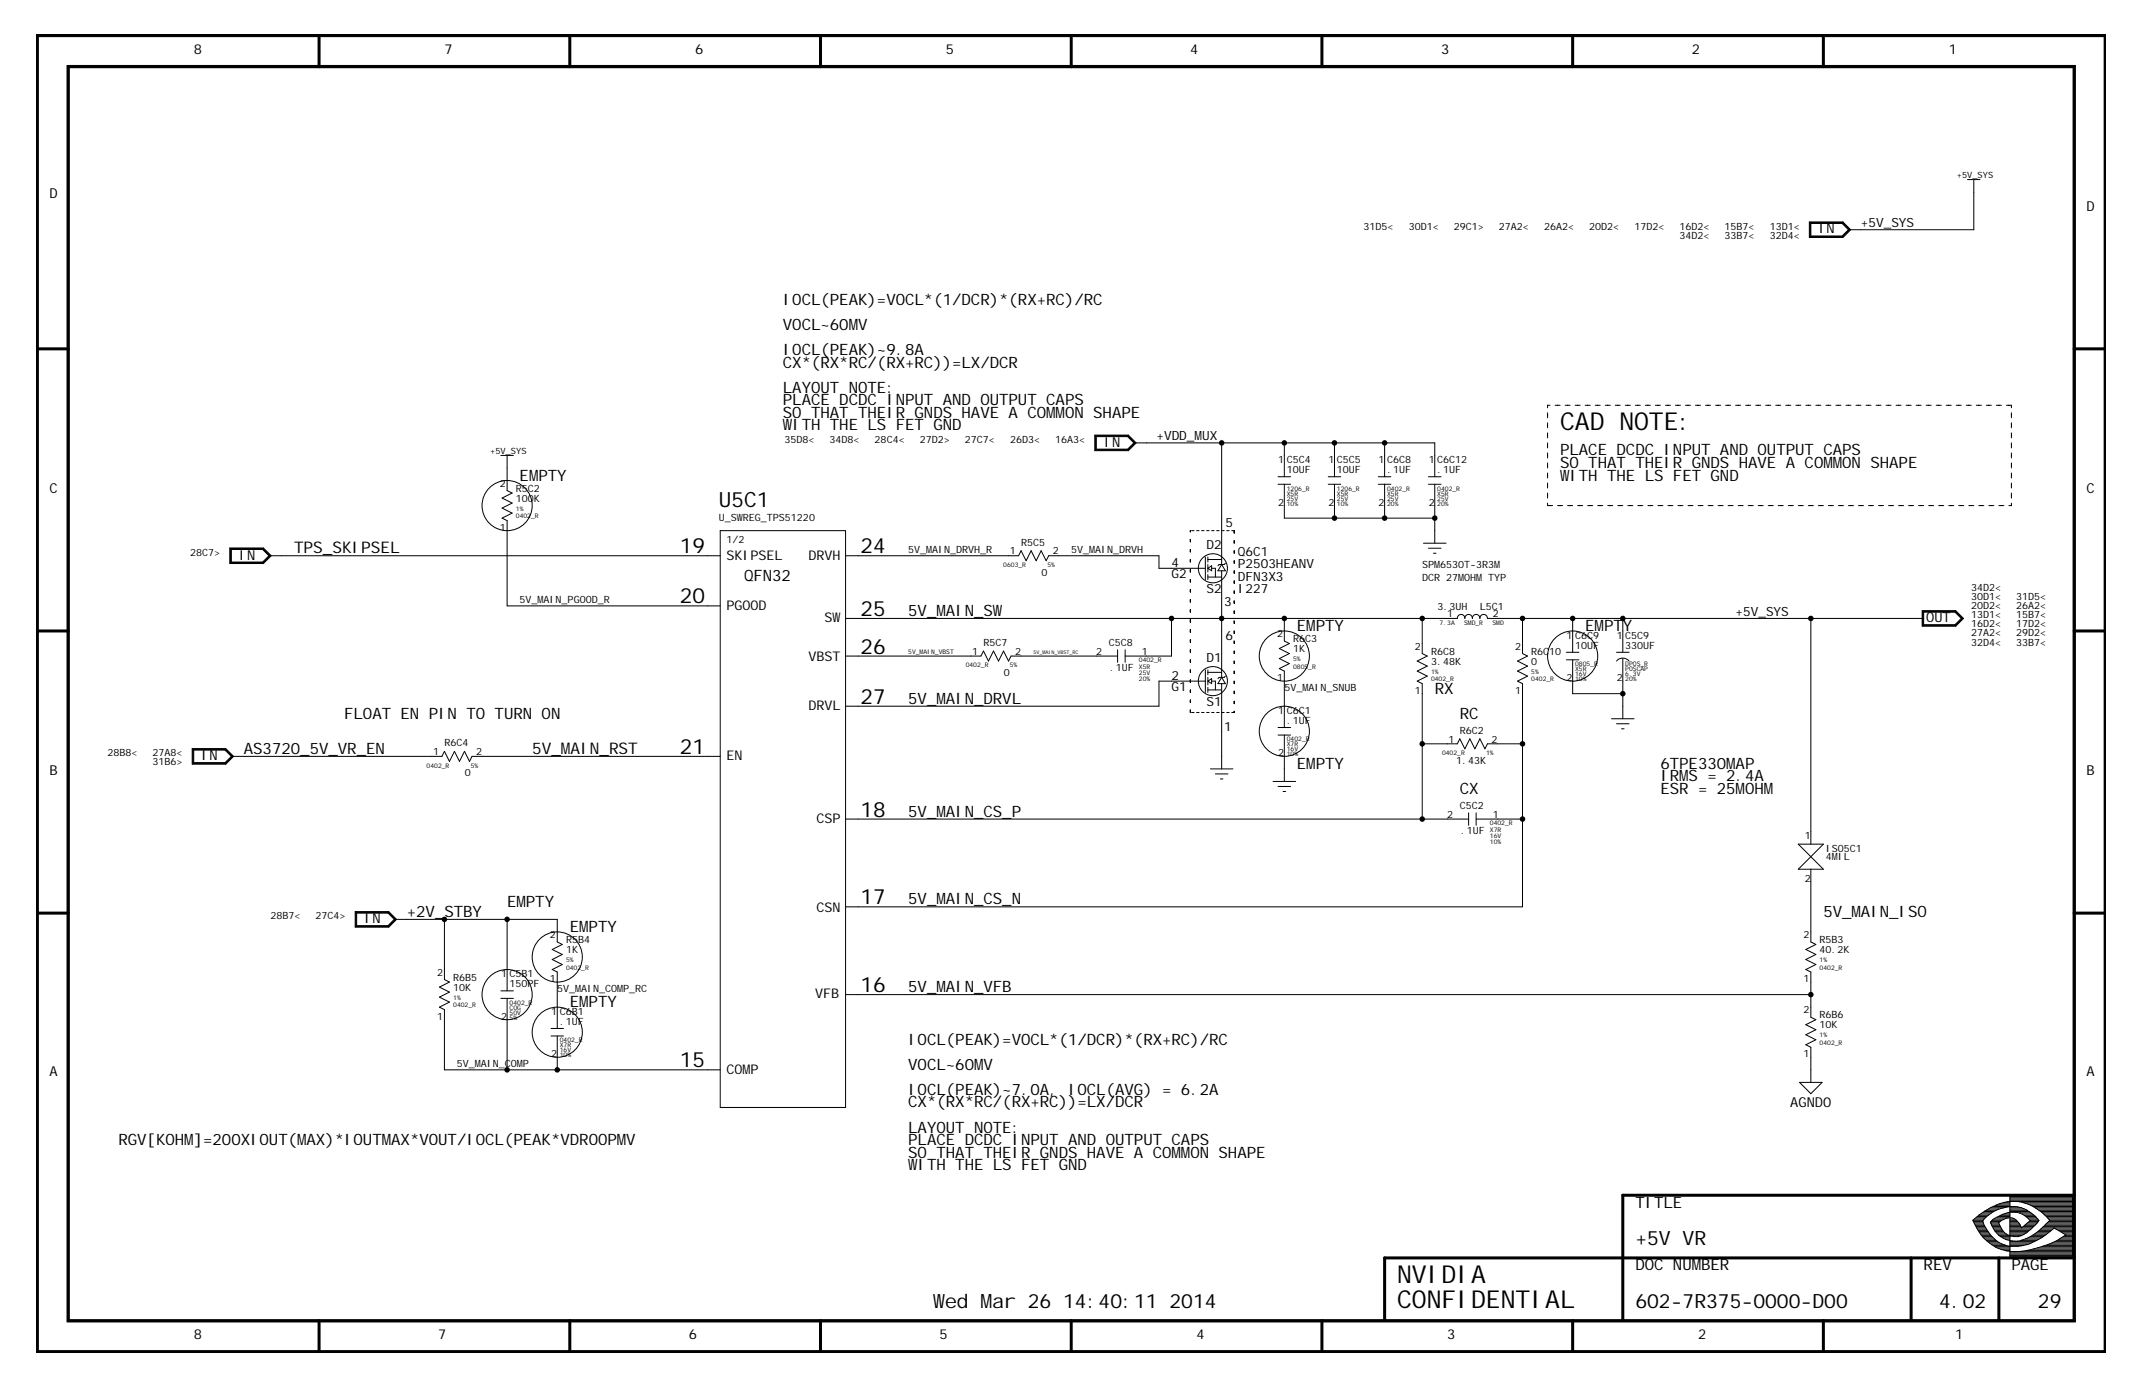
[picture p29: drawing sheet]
<svg xmlns="http://www.w3.org/2000/svg" width="432mm" height="279mm" viewBox="0 0 432 279" stroke-linecap="round" stroke-linejoin="round" font-family="sans-serif">
<defs><g id="words">
<g font-size="5">
<text x="314.4" y="86.7">CAD NOTE:</text>
<text x="281.5" y="263.5">CONFIDENTIAL</text>
<text x="281.5" y="258.5">NVIDIA</text>
</g>
<g font-size="4.2">
<text x="144.9" y="102.1">U5C1</text>
<text x="137" y="111.4">19</text>
<text x="173.4" y="111.4">24</text>
<text x="137" y="121.5">20</text>
<text x="173.4" y="124.1">25</text>
<text x="173.4" y="131.7">26</text>
<text x="173.4" y="141.8">27</text>
<text x="137" y="151.9">21</text>
<text x="173.4" y="164.5">18</text>
<text x="173.4" y="182.2">17</text>
<text x="173.4" y="199.9">16</text>
<text x="137" y="215">15</text>
</g>
<g font-size="4">
<text x="329.5" y="250.9">+5V VR</text>
<text x="188.1" y="263.5">W</text>
<text x="190.4" y="263.5">ed M</text>
<text x="200" y="263.5">ar 26 14:40:11 2014</text>
<text x="329.5" y="263.5">602-7R375-0000-D00</text>
<text x="390.7" y="263.5">4.02</text>
<text x="410.6" y="263.5">29</text>
</g>
<g font-size="3.2">
<text x="157.7" y="61.4">IOCL(PEAK)=VOCL*(1/DCR)*(RX+RC)/RC</text>
<text x="157.7" y="66.5">VOCL~60M</text>
<text x="157.7" y="71.5">IOCL(PEAK)~9.8A</text>
<text x="172.9" y="66.5">V</text>
<text x="157.7" y="74.1">CX*(RX*RC/(RX+RC))=LX/DCR</text>
<text x="157.7" y="81.6">PLACE DCDC INPUT AND OUTPUT CAPS</text>
<text x="157.7" y="79.1">LAYOUT NOTE:</text>
<text x="157.7" y="84.2">SO THAT THEIR GNDS HAVE A COMON SHAPE</text>
<text x="157.7" y="86.7">W</text>
<text x="159.6" y="86.7">ITH THE LS FET GND</text>
<text x="212.7" y="84.2">M</text>
<text x="314.4" y="91.7">PLACE DCDC INPUT AND OUTPUT CAPS</text>
<text x="314.4" y="94.3">SO THAT THEIR GNDS HAVE A COMON SHAPE</text>
<text x="369.3" y="94.3">M</text>
<text x="104.7" y="96.8">EM</text>
<text x="108.5" y="96.8">PTY</text>
<text x="314.4" y="96.8">W</text>
<text x="316.2" y="96.8">ITH THE LS FET GND</text>
<text x="59.2" y="111.4">TPS_SKIPSEL</text>
<text x="149.9" y="117">QFN32</text>
<text x="183" y="124.1">5V_M</text>
<text x="190.6" y="124.1">AIN_SW</text>
<text x="261.3" y="127.1">EM</text>
<text x="265.1" y="127.1">PTY</text>
<text x="319.4" y="127.1">EM</text>
<text x="323.2" y="127.1">PTY</text>
<text x="183" y="141.8">5V_M</text>
<text x="190.6" y="141.8">AIN_DRVL</text>
<text x="289.1" y="139.7">RX</text>
<text x="69.3" y="144.8">FLOAT EN PIN TO TURN ON</text>
<text x="294.1" y="144.8">RC</text>
<text x="49.1" y="151.9">AS3720_5V_VR_EN</text>
<text x="107.2" y="151.9">5V_M</text>
<text x="115" y="151.9">AIN_RST</text>
<text x="261.3" y="154.9">EM</text>
<text x="265.1" y="154.9">PTY</text>
<text x="334.6" y="154.9">6TPE330M</text>
<text x="349.7" y="154.9">AP</text>
<text x="294.1" y="159.9">CX</text>
<text x="334.6" y="157.4">IRM</text>
<text x="334.6" y="159.9">ESR = 25M</text>
<text x="340.2" y="157.4">S = 2.4A</text>
<text x="351.6" y="159.9">OHM</text>
<text x="183" y="164.5">5V_M</text>
<text x="190.6" y="164.5">AIN_CS_P</text>
<text x="82" y="184.7">+2V_STBY</text>
<text x="102.2" y="182.7">EM</text>
<text x="106" y="182.7">PTY</text>
<text x="183" y="182.2">5V_M</text>
<text x="190.6" y="182.2">AIN_CS_N</text>
<text x="367.4" y="184.7">5V_M</text>
<text x="375" y="184.7">AIN_ISO</text>
<text x="114.8" y="187.7">EM</text>
<text x="118.6" y="187.7">PTY</text>
<text x="114.8" y="202.9">EM</text>
<text x="118.6" y="202.9">PTY</text>
<text x="183" y="199.9">5V_M</text>
<text x="190.6" y="199.9">AIN_VFB</text>
<text x="183" y="215.5">VOCL~60M</text>
<text x="183" y="210.5">IOCL(PEAK)=VOCL*(1/DCR)*(RX+RC)/RC</text>
<text x="198.2" y="215.5">V</text>
<text x="183" y="220.6">IOCL(PEAK)~7.0A, IOCL(AVG) = 6.2A</text>
<text x="183" y="223.1">CX*(RX*RC/(RX+RC))=LX/DCR</text>
<text x="23.9" y="230.7">RGV[KOHM</text>
<text x="39" y="230.7">]=200XIOUT(M</text>
<text x="61.8" y="230.7">AX)*IOUTM</text>
<text x="78.8" y="230.7">AX*VOUT/IOCL(PEAK*VDROOPM</text>
<text x="126.2" y="230.7">V</text>
<text x="183" y="233.2">SO THAT THEIR GNDS HAVE A COMON SHAPE</text>
<text x="183" y="228.1">LAYOUT NOTE:</text>
<text x="183" y="230.7">PLACE DCDC INPUT AND OUTPUT CAPS</text>
<text x="238" y="233.2">M</text>
<text x="183" y="235.7">W</text>
<text x="184.9" y="235.7">ITH THE LS FET GND</text>
<text x="329.5" y="243.3">TITLE</text>
<text x="329.5" y="255.9">DOC NUM</text>
<text x="342.8" y="255.9">BER</text>
<text x="387.6" y="255.9">REV</text>
<text x="405.3" y="255.9">PAGE</text>
</g>
<g font-size="2.8">
<text x="39" y="10.9">8</text>
<text x="89.6" y="10.9">7</text>
<text x="140.1" y="10.9">6</text>
<text x="190.6" y="10.9">5</text>
<text x="239.8" y="10.9">4</text>
<text x="290.4" y="10.9">3</text>
<text x="340.9" y="10.9">2</text>
<text x="392.7" y="10.9">1</text>
<text x="10" y="40">D</text>
<text x="366.4" y="47">IN</text>
<text x="420.4" y="42.5">D</text>
<text x="222.4" y="90">IN</text>
<text x="10" y="99.3">C</text>
<text x="420.4" y="99.3">C</text>
<text x="48.1" y="112.7">IN</text>
<text x="388.1" y="125.3">OUT</text>
<text x="40.5" y="153.1">IN</text>
<text x="10" y="156.2">B</text>
<text x="420.4" y="156.2">B</text>
<text x="73.4" y="186">IN</text>
<text x="10" y="216.8">A</text>
<text x="420.4" y="216.8">A</text>
<text x="360.7" y="223.1">AGND0</text>
<text x="39" y="269.8">8</text>
<text x="88.3" y="269.8">7</text>
<text x="138.8" y="269.8">6</text>
<text x="189.3" y="269.8">5</text>
<text x="241.1" y="269.8">4</text>
<text x="291.6" y="269.8">3</text>
<text x="342.1" y="269.8">2</text>
<text x="393.9" y="269.8">1</text>
</g>
<g font-size="2.7">
<text x="146.4" y="112.7">SKIPSEL</text>
<text x="162.9" y="112.7">DRVH</text>
<text x="146.4" y="122.8">PGOOD</text>
<text x="166.1" y="125.3">SW</text>
<text x="162.9" y="133.2">VBST</text>
<text x="162.9" y="143">DRVL</text>
<text x="146.4" y="153.1">EN</text>
<text x="164.5" y="165.8">CSP</text>
<text x="164.5" y="183.7">CSN</text>
<text x="164.3" y="201.1">VFB</text>
<text x="146.4" y="216.3">COM</text>
<text x="151.2" y="216.3">P</text>
</g>
<g font-size="2.6">
<text x="375" y="45.8">+5V_SYS</text>
<text x="233" y="88.7">+VDD_M</text>
<text x="242.2" y="88.7">UX</text>
<text x="246.9" y="106.1">5</text>
<text x="243.1" y="110.7">D2</text>
<text x="249.4" y="112">Q6C1</text>
<text x="236.1" y="116.5">G2</text>
<text x="236.1" y="114.2">4</text>
<text x="243.1" y="119.5">S2</text>
<text x="249.4" y="114.5">P2503HEANV</text>
<text x="249.4" y="119.5">I227</text>
<text x="249.4" y="117">DFN3X3</text>
<text x="246.7" y="122.1">3</text>
<text x="349.7" y="124.1">+5V_SYS</text>
<text x="246.9" y="128.9">6</text>
<text x="236.1" y="137">2</text>
<text x="243.1" y="133.4">D1</text>
<text x="236.1" y="139.2">G1</text>
<text x="243.1" y="142.3">S1</text>
<text x="246.7" y="147.3">1</text>
</g>
<g font-size="2">
<text x="274.7" y="46.3">31D5&lt;</text>
<text x="283.8" y="46.3">30D1&lt;</text>
<text x="292.9" y="46.3">29C1&gt;</text>
<text x="302" y="46.3">27A2&lt;</text>
<text x="311.1" y="46.3">26A2&lt;</text>
<text x="320.2" y="46.3">20D2&lt;</text>
<text x="329.3" y="46.3">17D2&lt;</text>
<text x="338.4" y="46.3">16D2&lt;</text>
<text x="347.5" y="46.3">15B7&lt;</text>
<text x="356.6" y="46.3">13D1&lt;</text>
<text x="338.4" y="48.1">34D2&lt;</text>
<text x="347.5" y="48.1">33B7&lt;</text>
<text x="356.6" y="48.1">32D4&lt;</text>
<text x="158.1" y="89.2">35D8&lt;</text>
<text x="167.1" y="89.2">34D8&lt;</text>
<text x="176.2" y="89.2">28C4&lt;</text>
<text x="185.3" y="89.2">27D2&gt;</text>
<text x="194.4" y="89.2">27C7&lt;</text>
<text x="203.5" y="89.2">26D3&lt;</text>
<text x="212.6" y="89.2">16A3&lt;</text>
<text x="257.6" y="93.3">1</text>
<text x="259.3" y="95.3">10UF</text>
<text x="259.3" y="93.3">C5C4</text>
<text x="267.7" y="93.3">1</text>
<text x="269.4" y="93.3">C5C5</text>
<text x="269.4" y="95.3">10UF</text>
<text x="277.8" y="93.3">1</text>
<text x="279.5" y="95.3">.1UF</text>
<text x="279.5" y="93.3">C6C8</text>
<text x="287.9" y="93.3">1</text>
<text x="289.6" y="95.3">.1UF</text>
<text x="289.6" y="93.3">C6C12</text>
<text x="100.7" y="98.1">2</text>
<text x="103.9" y="101.1">100K</text>
<text x="103.9" y="99.1">R5C2</text>
<text x="257.6" y="101.8">2</text>
<text x="267.7" y="101.8">2</text>
<text x="277.8" y="101.8">2</text>
<text x="287.9" y="101.8">2</text>
<text x="100.7" y="106.9">1</text>
<text x="144.9" y="104.9">U_SW</text>
<text x="149.7" y="104.9">REG_TPS51220</text>
<text x="38.3" y="112">28C7&gt;</text>
<text x="146.4" y="109.4">1/2</text>
<text x="183" y="111.4">5V_M</text>
<text x="187.8" y="111.4">AIN_DRVH_R</text>
<text x="203.5" y="111.7">1</text>
<text x="205.7" y="109.9">R5C5</text>
<text x="212.1" y="111.7">2</text>
<text x="215.8" y="111.4">5V_M</text>
<text x="220.7" y="111.4">AIN_DRVH</text>
<text x="209.8" y="116">0</text>
<text x="286.6" y="114.5">SPM</text>
<text x="286.6" y="117">DCR 27M</text>
<text x="290.2" y="114.5">6530T-3R3M</text>
<text x="295" y="117">OHMTYP</text>
<text x="397.2" y="119.1">34D2&lt;</text>
<text x="104.7" y="121.5">5V_M</text>
<text x="109.5" y="121.5">AIN_PGOOD_R</text>
<text x="289.6" y="122.8">3.3UH</text>
<text x="291.6" y="124.3">1</text>
<text x="298.2" y="122.8">L5C1</text>
<text x="300.8" y="124.3">2</text>
<text x="397.2" y="120.9">30D1&lt;</text>
<text x="397.2" y="122.8">20D2&lt;</text>
<text x="397.2" y="124.6">13D1&lt;</text>
<text x="406.2" y="120.9">31D5&lt;</text>
<text x="406.2" y="122.8">26A2&lt;</text>
<text x="406.2" y="124.6">15B7&lt;</text>
<text x="195.9" y="131.9">1</text>
<text x="198.2" y="130.1">R5C7</text>
<text x="204.5" y="131.9">2</text>
<text x="220.9" y="131.9">2</text>
<text x="223.4" y="130.1">C5C8</text>
<text x="230" y="131.9">1</text>
<text x="257.3" y="128.4">2</text>
<text x="260.6" y="131.4">1K</text>
<text x="260.6" y="129.4">R6C3</text>
<text x="285.1" y="130.9">2</text>
<text x="288.3" y="131.9">R6C8</text>
<text x="305.3" y="130.9">2</text>
<text x="308.5" y="131.9">R6C10</text>
<text x="315.7" y="128.6">1</text>
<text x="317.4" y="130.6">10UF</text>
<text x="317.4" y="128.6">C6C9</text>
<text x="325.8" y="128.6">1</text>
<text x="327.5" y="130.6">330UF</text>
<text x="327.5" y="128.6">C5C9</text>
<text x="397.2" y="130">32D4&lt;</text>
<text x="397.2" y="128.2">27A2&lt;</text>
<text x="397.2" y="126.4">16D2&lt;</text>
<text x="406.2" y="130">33B7&lt;</text>
<text x="406.2" y="128.2">29D2&lt;</text>
<text x="406.2" y="126.4">17D2&lt;</text>
<text x="202.3" y="136.2">0</text>
<text x="223.6" y="135.2">.1UF</text>
<text x="257.3" y="137.2">1</text>
<text x="288.3" y="133.9">3.48K</text>
<text x="308.5" y="133.9">0</text>
<text x="315.7" y="137.2">2</text>
<text x="325.8" y="137.2">2</text>
<text x="257.6" y="143.8">1</text>
<text x="258.8" y="139.2">5V_M</text>
<text x="259.3" y="143.8">C6C1</text>
<text x="263.6" y="139.2">AIN_SNUB</text>
<text x="285.1" y="139.7">1</text>
<text x="305.3" y="139.7">1</text>
<text x="259.3" y="145.8">.1UF</text>
<text x="291.9" y="149.6">1</text>
<text x="294.1" y="147.8">R6C2</text>
<text x="300.5" y="149.6">2</text>
<text x="21.7" y="152.4">28B8&lt;</text>
<text x="30.7" y="154.2">31B6&gt;</text>
<text x="30.7" y="152.4">27A8&lt;</text>
<text x="87.3" y="152.1">1</text>
<text x="89.6" y="150.3">R6C4</text>
<text x="95.9" y="152.1">2</text>
<text x="257.6" y="152.4">2</text>
<text x="293.4" y="153.9">1.43K</text>
<text x="93.6" y="156.4">0</text>
<text x="291.6" y="164.7">2</text>
<text x="294.1" y="163">C5C2</text>
<text x="300.8" y="164.7">1</text>
<text x="294.4" y="168">.1UF</text>
<text x="363.7" y="169">1</text>
<text x="367.9" y="173.3">4M</text>
<text x="367.9" y="171.6">ISO5C1</text>
<text x="370.3" y="173.3">IL</text>
<text x="363.7" y="177.6">2</text>
<text x="54.5" y="185.2">28B7&lt;</text>
<text x="63.6" y="185.2">27C4&gt;</text>
<text x="110.8" y="189">2</text>
<text x="114.1" y="190">R5B4</text>
<text x="363.4" y="189">2</text>
<text x="366.6" y="190">R5B3</text>
<text x="88.1" y="196.6">2</text>
<text x="91.3" y="197.6">R6B5</text>
<text x="101" y="196.8">1</text>
<text x="102.7" y="196.8">C5B1</text>
<text x="110.8" y="197.8">1</text>
<text x="114.1" y="192">1K</text>
<text x="363.4" y="197.8">1</text>
<text x="366.6" y="192">40.2K</text>
<text x="91.3" y="199.6">10K</text>
<text x="102.7" y="198.8">150PF</text>
<text x="112.3" y="199.9">5V_M</text>
<text x="117.1" y="199.9">AIN_COM</text>
<text x="125.6" y="199.9">P_RC</text>
<text x="88.1" y="205.4">1</text>
<text x="101" y="205.4">2</text>
<text x="111.1" y="204.4">1</text>
<text x="112.8" y="204.4">C6B1</text>
<text x="112.8" y="206.4">.1UF</text>
<text x="363.4" y="204.1">2</text>
<text x="366.6" y="207.2">10K</text>
<text x="366.6" y="205.2">R6B6</text>
<text x="92.1" y="215">5V_M</text>
<text x="96.9" y="215">AIN_COM</text>
<text x="105.4" y="215">P</text>
<text x="111.1" y="213">2</text>
<text x="363.4" y="213">1</text>
</g>
<g font-size="1.7">
<text x="394.3" y="35.9">+5V_SYS</text>
<text x="98.8" y="91.5">+5V_SYS</text>
</g>
<g font-size="1.3">
<text x="259.3" y="98.8">1206_R</text>
<text x="259.3" y="99.8">X5R</text>
<text x="259.3" y="100.8">25V</text>
<text x="259.3" y="101.8">10%</text>
<text x="269.4" y="98.8">1206_R</text>
<text x="269.4" y="99.8">X5R</text>
<text x="269.4" y="100.8">25V</text>
<text x="269.4" y="101.8">10%</text>
<text x="279.5" y="98.8">0402_R</text>
<text x="279.5" y="99.8">X5R</text>
<text x="279.5" y="100.8">25V</text>
<text x="279.5" y="101.8">20%</text>
<text x="289.6" y="101.8">20%</text>
<text x="289.6" y="100.8">25V</text>
<text x="289.6" y="99.8">X5R</text>
<text x="289.6" y="98.8">0402_R</text>
<text x="103.9" y="104.4">0402_R</text>
<text x="103.9" y="102.9">1%</text>
<text x="202.2" y="114.2">0603_R</text>
<text x="211" y="114.2">5%</text>
<text x="290.1" y="125.8">7.3A</text>
<text x="295" y="125.8">SM</text>
<text x="296.5" y="125.8">D_R</text>
<text x="300.7" y="125.8">SM</text>
<text x="302.2" y="125.8">D</text>
<text x="183" y="131.7">5V_M</text>
<text x="186.1" y="131.7">AIN_VBST</text>
<text x="194.6" y="134.4">0402_R</text>
<text x="203.5" y="134.4">5%</text>
<text x="229.5" y="137.2">20%</text>
<text x="229.5" y="133.4">0402_R</text>
<text x="229.5" y="134.7">X5R</text>
<text x="229.5" y="135.9">25V</text>
<text x="260.6" y="134.7">0805_R</text>
<text x="260.6" y="133.2">5%</text>
<text x="288.3" y="137.2">0402_R</text>
<text x="288.3" y="135.7">1%</text>
<text x="308.5" y="137.2">0402_R</text>
<text x="308.5" y="135.7">5%</text>
<text x="317.4" y="134.2">0805_R</text>
<text x="317.4" y="136.2">16V</text>
<text x="317.4" y="135.2">X5R</text>
<text x="317.4" y="137.2">10%</text>
<text x="327.5" y="134.2">DPOS_R</text>
<text x="327.5" y="135.2">POSCAP</text>
<text x="327.5" y="136.2">6.3V</text>
<text x="327.5" y="137.2">20%</text>
<text x="259.3" y="149.3">0402_R</text>
<text x="86" y="154.6">0402_R</text>
<text x="94.9" y="154.6">5%</text>
<text x="259.3" y="150.3">X7R</text>
<text x="259.3" y="151.4">16V</text>
<text x="259.3" y="152.4">10%</text>
<text x="290.6" y="152.1">0402_R</text>
<text x="299.5" y="152.1">1%</text>
<text x="300.2" y="167.5">X7R</text>
<text x="300.2" y="166.3">0402_R</text>
<text x="300.2" y="170">10%</text>
<text x="300.2" y="168.8">16V</text>
<text x="114.1" y="195.3">0402_R</text>
<text x="114.1" y="193.8">5%</text>
<text x="366.6" y="195.3">0402_R</text>
<text x="366.6" y="193.8">1%</text>
<text x="91.3" y="202.9">0402_R</text>
<text x="91.3" y="201.4">1%</text>
<text x="102.7" y="202.4">0402_R</text>
<text x="102.7" y="203.4">C0G</text>
<text x="102.7" y="204.4">50V</text>
<text x="102.7" y="205.4">5%</text>
<text x="112.8" y="210">0402_R</text>
<text x="366.6" y="208.9">1%</text>
<text x="112.8" y="211">X7R</text>
<text x="112.8" y="212">16V</text>
<text x="112.8" y="213">10%</text>
<text x="366.6" y="210.5">0402_R</text>
</g>
<g font-size="1">
<text x="208.3" y="131.7">5V_M</text>
<text x="210.7" y="131.7">AIN_VBST_RC</text>
</g>
</g></defs>
<g fill="none" stroke="#000" stroke-width=".2">
<path d="M7.7 7.4h416.3zM7.7 7.4v264.7zM13.5 13.2h404.7zM13.5 13.2v253.1zM418.2 13.2v253.1zM424 7.4v264.7zM396.4 36.2h2.6zM397.7 36.2v2.5zM397.7 38.7v7.6zM364.6 44.7h6.7zM364.6 44.7v3.1zM364.6 47.8h6.7z"/>
<path d="M364.7 44.8h6.6zM364.7 44.8v2.9zM364.7 47.7h6.6zM364.8 44.9h6.4zM364.8 44.9v2.7zM364.8 47.6h6.4zM364.9 45h6.3zM364.9 45v2.5zM364.9 47.5h6.3zM371.2 45l1.2 1.3zM371.2 47.5l1.2-1.2zM371.2 44.9l1.4 1.4z"/>
<path d="M371.2 47.6l1.4-1.3zM371.3 44.8l1.5 1.5zM371.3 47.7l1.5-1.4zM371.3 44.7l1.6 1.6zM371.3 47.8l1.6-1.5zM372.4 46.3h2.6zM375 46.3h22.7zM100.9 91.7h2.5zM102.2 94.3v2.5zM102.2 96.8v2zM102.2 98.8l1 .5zM102.2 91.7v2.6z"/>
<path d="M220.6 87.7h6.8zM220.6 87.7v3.1zM220.6 90.8h6.8zM220.7 87.8h6.6zM220.7 87.8v2.9zM220.7 90.7h6.6zM220.8 87.9h6.5zM220.8 87.9v2.7zM220.8 90.6h6.5zM220.9 88h6.3zM220.9 88v2.5zM220.9 90.5h6.3z"/>
<path d="M227.2 88l1.3 1.2zM227.3 87.9l1.3 1.3zM227.3 90.6l1.3-1.4zM227.3 87.8l1.5 1.4zM227.3 90.7l1.5-1.5zM227.4 87.7l1.5 1.5zM227.4 90.8l1.5-1.6zM228.5 89.2h2.5zM228.5 89.2l-1.3 1.3zM231 89.2h15.2zM246.2 89.2h12.6zM246.2 89.2v15.2z"/>
<path d="M257.5 97.6h2.5zM257.5 96h2.5zM258.8 91.7v4.3zM258.8 97.6v4.2zM258.8 89.2h10.1zM258.8 89.2v2.5zM267.6 97.6h2.6zM267.6 96h2.6zM268.9 89.2h10.1zM268.9 89.2v2.5zM268.9 91.7v4.3zM268.9 97.6v4.2z"/>
<path d="M277.7 97.6h2.6zM277.7 96h2.6zM279 91.7v4.3zM279 97.6v4.2zM279 89.2h10.1zM279 89.2v2.5zM287.8 97.6h2.6zM287.8 96h2.6zM289.1 91.7v4.3zM289.1 97.6v4.2zM289.1 89.2v2.5zM46.3 110.4h6.8z"/>
<path d="M46.3 110.4v3.1zM46.3 113.5h6.8zM46.4 110.5h6.6zM46.4 110.5v2.9zM46.4 113.4h6.6zM46.5 110.6h6.5zM46.5 110.6v2.7zM46.5 113.3h6.5zM46.6 110.7h6.3zM46.6 110.7v2.5zM46.6 113.2h6.3zM52.9 110.7l1.3 1.3z"/>
<path d="M52.9 113.2l1.3-1.2zM53 110.6l1.3 1.4zM53 113.3l1.3-1.3zM53 110.5l1.5 1.5zM53.1 110.4l1.5 1.6zM53.1 113.5l1.5-1.5zM54.2 112h2.5zM54.5 112l-1.5 1.4zM56.7 112h85.9zM101.2 100.3l2 1zM101.2 100.3l2-1zM101.2 102.4l2-1.1z"/>
<path d="M101.2 102.4l2 1zM101.2 104.4l1 .5zM101.2 104.4l2-1zM102.2 106.9v15.2zM102.2 104.9v2zM142.6 112h2.5zM145.1 106.9h25.3zM145.1 106.9v116.2zM170.4 112h2.5zM170.4 106.9v116.2zM172.9 112h30.3zM203.2 112h2z"/>
<path d="M205.7 110.9l1.1 2.1zM205.7 110.9l-.5 1.1zM207.8 110.9l1 2.1zM207.8 110.9l-1 2.1zM209.8 110.9l-1 2.1zM209.8 110.9l1 2.1zM211.3 112l-.5 1zM211.3 112h2zM213.3 112h20.2zM233.5 112v2.5zM233.5 114.5h2.6zM236.1 114.5h6.8z"/>
<path d="M242.9 112.2v4.5zM243.4 116.2h2.8zM243.4 114.5l.7 .5zM243.4 114.5l.7-.5zM243.4 112.7h2.8zM243.4 112.2v1zM243.4 113.7v1.5zM243.4 115.7v1zM244.1 114v1zM244.1 114.5h.8zM244.9 114.5v1.7zM245.4 115h1.5z"/>
<path d="M245.7 113.7h1zM245.7 113.7l-.3 .3zM246.2 104.4v9.3zM246.2 113.7l.7 1.3zM246.2 113.7l-.8 1.3zM246.2 115v7.1zM246.7 113.7l.2-.2zM258.8 104.4h10.1zM258.8 101.8v2.6zM268.9 104.4h10.1zM268.9 101.8v2.6zM279 104.4h10.1z"/>
<path d="M279 101.8v2.6zM286.8 109.4h4.6zM287.8 110.4h2.6zM288.8 111.4h.5zM289.1 106.9v2.5zM289.1 101.8v2.6zM289.1 104.4v2.5zM102.2 122.1h40.4zM142.6 122.1h2.5zM170.4 132.2h2.5zM170.4 124.6h2.5zM172.9 124.6h63.2z"/>
<path d="M172.9 132.2h22.7zM195.6 132.2h2.1zM198.2 131.1l1 2.1zM198.2 131.1l-.5 1.1zM200.2 131.1l1 2.1zM200.2 131.1l-1 2.1zM202.2 131.1l-1 2.1zM202.2 131.1l1 2.1zM203.7 132.2l-.5 1zM203.7 132.2h2zM205.7 132.2h15.2zM220.9 132.2h4.3z"/>
<path d="M225.2 130.9v2.5zM226.7 130.9v2.5zM226.7 132.2h4.3zM231 132.2h5.1zM233.5 137.2h2.6zM233.5 137.2v5.1zM236.1 137.2h6.8zM236.1 124.6h10.1zM236.1 124.6v7.6zM242.9 134.9v4.6zM243.4 139h2.8zM243.4 137.2l.7-.5z"/>
<path d="M243.4 137.2l.7 .5zM243.4 135.4h2.8zM243.4 134.9v1zM243.4 136.5v1.5zM243.4 138.5v1zM244.1 136.7v1zM244.1 137.2h.8zM244.9 137.2v1.8zM245.4 137.7h1.5zM245.7 136.5h1zM245.7 136.5l-.3 .2zM246.2 127.1v9.4z"/>
<path d="M246.2 136.5l.7 1.2zM246.2 136.5l-.8 1.2zM246.2 137.7v9.6zM246.2 124.6h12.6zM246.2 122.1v2.5zM246.2 124.6v2.5zM246.7 136.5l.2-.3zM257.8 130.6l2 1.1zM257.8 130.6l2-1zM257.8 132.7l2-1zM257.8 132.7l2 1zM257.8 134.7l1 .5z"/>
<path d="M257.8 134.7l2-1zM258.8 127.1v2zM258.8 129.1l1 .5zM258.8 135.2v2zM258.8 124.6h27.8zM258.8 124.6v2.5zM258.8 137.2v5.1zM285.6 133.2l2 1zM285.6 133.2l2-1zM285.6 135.2l2-1zM285.6 135.2l2 1zM285.6 137.2l1 .5z"/>
<path d="M285.6 137.2l2-1zM286.6 124.6h5zM286.6 124.6v5zM286.6 139.7v10.1zM286.6 129.6v2.1zM286.6 131.7l1 .5zM286.6 137.7v2zM291.6 124.6h2zM293.6 124.6a.76 .76 0 0 1 .8-.8 .76 .76 0 0 1 .8 .8 .76 .76 0 0 1 .7-.8 .76 .76 0 0 1 .8 .8M296.7 124.6a.76 .76 0 0 1 .7-.8 .76 .76 0 0 1 .8 .8 .76 .76 0 0 1 .7-.8 .76 .76 0 0 1 .8 .8M299.7 124.6h2zM301.7 124.6h5.1z"/>
<path d="M305.8 133.2l2 1zM305.8 133.2l2-1zM305.8 135.2l2-1zM305.8 135.2l2 1zM305.8 137.2l1 .5zM305.8 137.2l2-1zM306.8 129.6v2.1zM306.8 131.7l1 .5zM306.8 137.7v2zM306.8 124.6h10.1zM306.8 124.6v5zM306.8 139.7v10.1z"/>
<path d="M315.6 132.9h2.5zM315.6 131.4h2.5zM316.9 127.1v4.3zM316.9 132.9v4.3zM316.9 124.6h10.1zM316.9 124.6v2.5zM316.9 137.2v2.5zM316.9 139.7h10.1zM325.7 131.4h2.5zM325.7 133.2a1.62 1.62 0 0 1 2.5 0M327 124.6h37.9zM327 124.6v2.5z"/>
<path d="M327 137.2v2.5zM327 139.7v2.6zM327 127.1v4.3zM327 132.7v4.5zM364.9 124.6h20.2zM364.9 124.6v42.9zM385.1 124.6h2.5zM387.3 123h6.8zM387.3 126.1h6.8zM387.3 123v3.1zM387.4 123.1h6.6zM387.4 126h6.6z"/>
<path d="M387.4 123.1v2.9zM387.5 123.2h6.5zM387.5 125.9h6.5zM387.5 123.2v2.7zM387.6 123.3v2.5zM387.6 123.3h6.3zM387.6 125.8h6.3zM393.9 123.3l1.3 1.3zM393.9 125.8l1.3-1.2zM394 123.2l1.3 1.4zM394 125.9l1.3-1.3zM394 123.1l1.5 1.5z"/>
<path d="M394 126l1.5-1.4zM394.1 126.1l1.5-1.5zM394.1 123l1.5 1.6zM38.7 150.8h6.8zM38.7 150.8v3.1zM38.7 153.9h6.8zM38.8 150.9h6.6zM38.8 150.9v2.9zM38.8 153.8h6.6zM38.9 151h6.5zM38.9 151v2.7zM38.9 153.7h6.5z"/>
<path d="M39 151.1h6.3zM39 151.1v2.5zM39 153.6h6.3zM45.3 151.1l1.3 1.3zM45.3 153.6l1.3-1.2zM45.4 151l1.4 1.4zM45.4 150.9l1.5 1.5zM45.4 153.8l1.5-1.4zM45.5 150.8l1.6 1.6zM45.5 153.9l1.6-1.5zM46.6 152.4h2.5zM46.8 152.4l-1.4 1.3z"/>
<path d="M49.1 152.4h37.9zM87 152.4h2zM89.6 151.4l1 2zM89.6 151.4l-.6 1zM91.6 151.4l1 2zM91.6 151.4l-1 2zM93.6 151.4l-1 2zM93.6 151.4l1 2zM95.1 152.4l-.5 1zM95.1 152.4h2zM97.1 152.4h45.5zM142.6 152.4h2.5z"/>
<path d="M170.4 142.3h2.5zM172.9 142.3h60.6zM243.9 154.9h4.5zM244.9 155.9h2.5zM245.9 156.9h.5zM246.2 152.4v2.5zM246.2 147.3v5.1zM256.5 157.4h4.6zM257.5 158.4h2.5zM257.5 148.1h2.5zM257.5 146.6h2.5zM258.5 159.4h.5z"/>
<path d="M258.8 154.9v2.5zM258.8 142.3v4.3zM258.8 148.1v4.3zM258.8 152.4v2.5zM286.6 149.8h5zM286.6 149.8v15.2zM291.6 149.8h2zM294.1 148.8l1.1 2zM294.1 148.8l-.5 1zM296.2 148.8l1 2zM296.2 148.8l-1 2zM298.2 148.8l-1 2z"/>
<path d="M298.2 148.8l1 2zM299.7 149.8l-.5 1zM299.7 149.8h2zM301.7 149.8h5.1zM306.8 149.8v15.2zM324.7 144.8h4.6zM325.7 145.8h2.5zM326.7 146.8h.5zM327 142.3v2.5zM170.4 165h2.5zM172.9 165h113.7zM286.6 165h5z"/>
<path d="M291.6 165h4.3zM295.9 163.7v2.6zM297.4 163.7v2.6zM297.4 165h4.3zM301.7 165h5.1zM306.8 165v17.7zM362.3 175.1h5.1zM362.3 170h5.1zM362.3 170l5.1 5.1zM364.9 175.1v2.5zM364.9 167.5v2.5zM364.9 177.6v10.1z"/>
<path d="M367.4 170l-5.1 5.1zM71.6 183.6h6.7zM71.6 183.6v3.2zM71.6 186.8h6.7zM71.7 183.7h6.6zM71.7 183.7v3zM71.7 186.7h6.6zM71.8 183.8h6.4zM71.8 183.8v2.8zM71.8 186.6h6.4zM71.9 183.9h6.3zM71.9 183.9v2.6z"/>
<path d="M71.9 186.5h6.3zM78.2 183.9l1.2 1.3zM78.2 186.5l1.2-1.3zM78.2 183.8l1.4 1.4zM78.2 186.6l1.4-1.4zM78.3 183.7l1.4 1.5zM78.3 186.7l1.4-1.5zM78.3 183.6l1.6 1.6zM78.3 186.8l1.6-1.6zM79.4 185.2h2.6zM82 185.2h7.6zM88.5 198.8l2.1 1.1z"/>
<path d="M88.5 198.8l2.1-1zM89.6 185.2h12.6zM89.6 185.2v10.1zM89.6 195.3v2zM89.6 197.3l1 .5zM100.9 199.6h2.5zM102.2 185.2h10.1zM102.2 185.2v10.1zM102.2 195.3v4.3zM111.3 191.3l2 1zM111.3 191.3l2-1zM111.3 193.3l2-1z"/>
<path d="M111.3 193.3l2 1zM111.3 195.3l1 .5zM111.3 195.3l2-1zM112.3 185.2v2.5zM112.3 197.8v5.1zM112.3 187.7v2zM112.3 189.7l1 .6zM112.3 195.8v2zM170.4 182.7h2.5zM172.9 182.7h133.9zM363.9 191.3l2 1zM363.9 191.3l2-1z"/>
<path d="M363.9 193.3l2-1zM363.9 193.3l2 1zM363.9 195.3l1 .5zM363.9 195.3l2-1zM364.9 197.8v2.6zM364.9 187.7v2zM364.9 189.7l1 .6zM364.9 195.8v2zM88.5 200.9l2.1-1zM88.5 200.9l2.1 1zM88.5 202.9l1.1 .5zM88.5 202.9l2.1-1z"/>
<path d="M89.6 215.5h12.6zM89.6 205.4v10.1zM89.6 203.4v2zM100.9 201.1h2.5zM102.2 215.5h10.1zM102.2 205.4v10.1zM102.2 201.1v4.3zM111 208.7h2.5zM111 207.2h2.5zM112.3 215.5h30.3zM112.3 213v2.5zM112.3 202.9v4.3z"/>
<path d="M112.3 208.7v4.3zM142.6 215.5h2.5zM170.4 200.4h2.5zM172.9 200.4h192zM362.6 218h4.5zM362.6 218l2.3 2.3zM363.9 206.4l2 1zM363.9 206.4l2-1zM363.9 208.4l2-1zM363.9 208.4l2 1zM363.9 210.5l1 .5zM363.9 210.5l2-1.1z"/>
<path d="M364.9 200.4v2.5zM364.9 213v2.5zM364.9 215.5v2.5zM364.9 202.9v2zM364.9 204.9l1 .5zM364.9 211v2zM145.1 223.1h25.3zM364.9 220.3l2.2-2.3zM397.5 245.8l1.3-1.1zM397.5 245.8l.5 1zM397.6 245.8h2zM397.7 246.1h1.8z"/>
<path d="M397.8 246.3h1.8zM397.9 245.6h1.8zM397.9 246.6h1.8zM398 246.8l.4 .7zM398.1 246.8h1.7zM398.2 247.1h1.7zM398.2 245.3h1.8zM398.3 247.3h1.8zM398.4 247.5l.4 .6zM398.4 245.1h1.8zM398.5 247.6h1.7zM398.6 247.8h1.8z"/>
<path d="M398.7 244.8h1.8zM398.8 248.1h1.8zM398.8 248.1l.4 .7zM398.8 244.7l.5-.3zM398.9 248.3h1.8zM399.1 244.6h1.8zM399.1 248.6h1.8zM399.2 248.8l.4 .5zM399.3 244.4l.6-.4zM399.3 248.9h1.8zM399.5 244.3h1.8zM399.5 249.1h1.9z"/>
<path d="M399.5 246.1l.1 .1zM399.5 245.9v.2zM399.6 246.2l.1 .3zM399.6 249.3l.2 .2zM399.7 246.5l.1 .4zM399.7 245.6l.5-.4zM399.7 245.6l-.2 .3zM399.7 249.4h1.9zM399.8 244.1h1.8zM399.8 246.9l.4 .6zM399.8 249.5l.5 .5zM399.9 244l.7-.5z"/>
<path d="M400 249.6h1.9zM400.2 245.2l.5-.4zM400.2 243.8h2zM400.2 249.9h2zM400.2 247.5l.3 .4zM400.3 250l.5 .4zM400.5 247.9l.4 .7zM400.6 250.1h1.9zM400.6 243.5l.5-.3zM400.7 243.5h2.1zM400.7 244.8l.6-.5zM400.8 250.4l.6 .4z"/>
<path d="M400.9 250.4h2zM400.9 248.6l.4 .4zM401.1 243.3h2.6zM401.1 246.2v.2zM401.1 246.3h1.6zM401.1 243.2l.5-.2zM401.1 246.4l.1 .1zM401.1 246.1v.1zM401.2 246.1h1.8zM401.2 246.1h.1M401.2 246.5l.1 .3zM401.2 246.6h1.6z"/>
<path d="M401.2 250.6h2.2zM401.3 244.3l.9-.5zM401.3 245.9l-.1 .2zM401.3 249l.7 .7zM401.3 246.8l.1 .3zM401.3 246.8h1.6zM401.4 250.8l.6 .3zM401.4 245.8h1.9zM401.4 247.1h1.7zM401.4 247.1l.6 .9zM401.5 245.7l.5-.3zM401.5 245.7l-.2 .2z"/>
<path d="M401.6 243l.7-.3zM401.6 250.9h2.5zM401.6 247.3h1.6zM401.6 243h3.4zM401.8 245.6h2zM401.8 247.6h1.5zM401.9 247.8h1.6zM402 245.4l.4-.2zM402 251.1l.2 .2zM402 251.1h3zM402 248l.8 .9zM402 249.7l.8 .6z"/>
<path d="M402.1 248.1h1.6zM402.2 242.8h2.8zM402.2 243.8l.5-.2zM402.2 251.3l.6 .2zM402.3 242.7l.5-.2zM402.3 245.3h2.3zM402.3 248.3h1.6zM402.4 245.2l.6-.3zM402.5 251.4h2.5zM402.6 248.6h1.7zM402.7 245.1h2.3zM402.7 243.6l.5-.2z"/>
<path d="M402.7 246.3l.6-.4zM402.7 246.3l.3 .7zM402.8 242.5l.5-.1zM402.8 248.9h1.9zM402.8 248.9l.3 .2zM402.8 251.5l.6 .2zM402.8 250.3l.5 .3zM402.9 242.5h2.1zM403 244.9l.6-.3zM403 247l.2 .4zM403.1 249.1h1.9zM403.1 251.6h1.9z"/>
<path d="M403.1 249.1l.7 .4zM403.2 244.8h1.8zM403.2 243.4l.5-.1zM403.2 247.4l.3 .4zM403.3 242.4l.4-.2zM403.3 245.9l.9-.5zM403.3 250.6l.3 .1zM403.4 251.7l.4 .1zM403.5 247.8l.1 .2zM403.6 249.4h1.4zM403.6 244.6l.6-.2zM403.6 248l.3 .3z"/>
<path d="M403.6 250.7l.3 .1zM403.7 242.3h1.3zM403.7 242.2l.6-.1zM403.7 243.3l.5-.1zM403.8 244.6h1.2zM403.8 249.5l.4 .2zM403.8 251.8l.5 .2zM403.9 250.8l.3 .1zM403.9 248.3l.4 .3zM404 251.9h1zM404.1 249.6h.9zM404.2 245.4l.5-.1z"/>
<path d="M404.2 244.4l.3-.1zM404.2 250.9h.2zM404.2 249.7l.8 .2zM404.2 243.2l.8-.2zM404.3 242.1h.2zM404.3 248.6l.2 .2zM404.3 252l.7 .1zM404.4 250.9l.3 .1zM404.5 244.3l.5-.1zM404.5 248.8l.6 .2zM404.5 242.1l.5-.1zM404.6 244.3h.4z"/>
<path d="M404.7 245.3h.5zM404.7 251l.3 .1zM405 241v12.1zM405 247.3h4.5zM405 252.1h12.6zM405 252.9h12.6zM405 252.4h12.6zM405 241.3h12.6zM405 252.6h12.6zM405 241.5h12.6zM405 241.8h12.6zM405 248.1h3.6z"/>
<path d="M405 247.8h3.9zM405 243.5h2.9zM405 243.8h3.4zM405 244.1h3.8zM405 247.6h4.2zM405 248.6h2.8zM405 248.3h3.2zM405 250.9h2.7zM405 250.6h3.7zM405 250.4h4.3zM405 250.1h4.8zM405 243.3h2.2z"/>
<path d="M405 246.6h1.9zM405 245.8h1.2zM405 246.3h1.7zM405 246.1h1.5zM405 245.6h.9zM405 248.9h2.4zM405 247.1h2.2zM405 246.8h2.1zM405 241h12.6zM405 253.1h12.6zM405 242h1.4zM405 243h1z"/>
<path d="M405 244.2h.9zM405 251.1h1.6zM405 252.1h.7zM405 249.9l.4 .1zM405.1 249l.8 .1zM405.2 245.3l.3 .1zM405.4 250h.6zM405.5 245.4h.1zM405.6 245.4l.2 .1zM405.7 252.1h1.4zM405.8 245.5l.3 .2zM405.9 244.2l.6 .1z"/>
<path d="M405.9 249.1h.6zM406 250h.5zM406 243l.5 .1zM406.1 245.7l.2 .1zM406.3 245.8l.2 .2zM406.4 242l.6 .1zM406.5 242h11.1zM406.5 243.1l.8 .2zM406.5 246l.3 .3zM406.5 244.3h.1M406.5 249.1h.3zM406.5 244.3l.5 .1z"/>
<path d="M406.5 250l.7-.1zM406.6 251.1l.6-.1zM406.8 246.3l.1 .2zM406.8 249.1h.1M406.8 249.1l.3-.1zM406.9 244.3h2.3zM406.9 246.5l.1 .2zM407 242.1l.4 .1zM407 242.1h.1M407 244.4h.1zM407 246.7l.3 .5zM407.1 244.4l.4 .2z"/>
<path d="M407.1 249l.2-.1zM407.2 252.1h.1M407.2 249.9l.2-.1zM407.2 252.1l.3-.1zM407.2 251l.6-.1zM407.3 247.2l.1 .1zM407.3 243.3l.5 .2zM407.3 249.9h3zM407.3 248.9l.4-.2zM407.4 247.3l1.6-1.4zM407.4 242.2l.7 .2zM407.4 249.8l.3-.1z"/>
<path d="M407.5 244.6h2zM407.5 244.6l.5 .3zM407.5 252l.7-.1zM407.7 247.1h2zM407.7 249.7l.6-.2zM407.7 248.7l.2-.1zM407.8 242.3h9.8zM407.8 250.9l.6-.2zM407.8 243.5l.4 .2zM407.9 248.6l.2-.2zM407.9 244.8h1.9zM408 246.8h2z"/>
<path d="M408 244.9l.4 .3zM408.1 242.4l.4 .1zM408.1 249.6h2.7zM408.1 248.4l.2-.1zM408.2 243.7l.2 .1zM408.2 251.9l.8-.1zM408.3 246.6h1.9zM408.3 245.1h1.8zM408.3 249.5l.2-.1zM408.3 248.3l.2-.1zM408.4 243.8l.6 .4zM408.4 250.7l.5-.1z"/>
<path d="M408.4 245.2l.7 .7zM408.5 251.9h9.1zM408.5 242.5l.6 .2zM408.5 249.4l.6-.3zM408.5 248.2l.7-.6zM408.6 245.3h1.7zM408.6 246.3h1.8zM408.6 242.5h9zM408.7 249.4h2.5zM408.8 245.6h1.7zM408.9 246.1h1.7zM408.9 250.6l.5-.3z"/>
<path d="M409 244.2l.3 .2zM409 245.9h.1M409 251.8l1.7-.5zM409.1 242.7l1.1 .6zM409.1 245.8h1.7zM409.1 249.1l1-.6zM409.1 249.1h2.6zM409.2 242.8h8.4zM409.2 247.6l.9-.9zM409.3 244.4l.3 .2zM409.4 250.3l.6-.2zM409.6 248.9h2.4z"/>
<path d="M409.6 244.6l.2 .2zM409.6 243h8zM409.6 251.6h8zM409.8 244.8l.2 .2zM409.9 248.6h2.5zM410 250.1l.6-.3zM410 245l.2 .2zM410.1 243.3h7.5zM410.1 248.5l.7-.6zM410.2 243.3l.3 .3zM410.2 245.2l.2 .2zM410.3 248.3h2.4z"/>
<path d="M410.4 246.4h.1M410.4 246.4l-.3 .3zM410.4 245.4l.2 .2zM410.5 243.5h7.1zM410.5 251.4h7.1zM410.5 243.6l.7 .5zM410.6 249.8l.6-.4zM410.6 248.1h2.4zM410.6 246.1l-.2 .3zM410.6 245.6l.2 .3zM410.7 251.3l1.1-.3zM410.7 246l-.1 .1z"/>
<path d="M410.7 246l.1-.1zM410.8 247.9l.9-.7zM410.8 243.8h6.8zM410.9 247.8h2.4zM411.2 247.6h2.4zM411.2 244.1l.2 .2zM411.2 249.4l.3-.1zM411.2 244.1h6.4zM411.4 251.1h6.2zM411.4 244.3l.4 .2zM411.5 244.3h6.1zM411.5 247.3h6.1z"/>
<path d="M411.5 249.3l.6-.4zM411.8 244.5l.9 1zM411.8 247.1h5.8zM411.8 244.6h5.8zM411.8 251l.8-.3zM412 246.8h5.6zM412.1 244.8h5.5zM412.1 248.9l1.1-.9zM412.2 250.9h5.4zM412.3 246.6h5.3zM412.3 245.1h5.3zM412.5 246.3h5.1z"/>
<path d="M412.6 245.3h5zM412.6 250.7l.8-.3zM412.7 245.5l.3 .3zM412.8 246.1h4.8zM412.8 245.6h4.8zM412.9 250.6h4.7zM413 245.8l-1.3 1.4zM413.1 245.8h4.5zM413.2 248l.7-.6zM413.4 250.4l.7-.3zM413.5 250.4h4.1zM413.9 247.4h.1"/>
<path d="M413.9 247.3l.4 .3zM414 250.1h3.6zM414.1 250.1l.7-.4zM414.3 247.6l1.9 1.2zM414.3 247.6h3.3zM414.5 249.9h3.1zM414.7 247.8h2.9zM414.8 249.7l.3-.2zM414.9 249.6h2.7zM415.1 249.5l.7-.4zM415.2 248.1h2.4zM415.3 249.4h2.3z"/>
<path d="M415.6 248.3h2zM415.7 249.1h1.9zM415.8 249.1l.4-.3zM416 248.6h1.6zM416.1 248.9h1.5zM417.6 241v12.1zM7.7 272.1h416.3zM13.5 266.3h404.7z"/>
<circle cx="102.2" cy="101.8" r="5.1"/>
<circle cx="244.4" cy="114.5" r="2.93"/>
<circle cx="244.4" cy="137.2" r="2.93"/>
<circle cx="258.8" cy="132.2" r="5.1"/>
<circle cx="316.9" cy="132.2" r="5.1"/>
<circle cx="258.8" cy="147.3" r="5.1"/>
<circle cx="112.3" cy="192.8" r="5.1"/>
<circle cx="102.2" cy="200.4" r="5.1"/>
<circle cx="112.3" cy="207.9" r="5.1"/>
</g>
<path d="M311.8 81.6h93.5zM311.8 81.6v20.2zM405.3 81.6v20.2zM239.8 106.9h8.9zM239.8 106.9v36.6zM248.7 106.9v36.6zM311.8 101.8h93.5zM239.8 143.5h8.9z" fill="none" stroke="#000" stroke-width=".2" stroke-dasharray=".5 1.5"/>
<g fill="#000">
<circle cx="246.2" cy="89.2" r=".56"/>
<circle cx="258.8" cy="89.2" r=".56"/>
<circle cx="268.9" cy="89.2" r=".56"/>
<circle cx="279" cy="89.2" r=".56"/>
<circle cx="268.9" cy="104.4" r=".56"/>
<circle cx="279" cy="104.4" r=".56"/>
<circle cx="289.1" cy="104.4" r=".56"/>
<circle cx="236.1" cy="124.6" r=".56"/>
<circle cx="246.2" cy="124.6" r=".56"/>
<circle cx="258.8" cy="124.6" r=".56"/>
<circle cx="286.6" cy="124.6" r=".56"/>
<circle cx="306.8" cy="124.6" r=".56"/>
<circle cx="316.9" cy="124.6" r=".56"/>
<circle cx="327" cy="124.6" r=".56"/>
<circle cx="327" cy="139.7" r=".56"/>
<circle cx="364.9" cy="124.6" r=".56"/>
<circle cx="286.6" cy="149.8" r=".56"/>
<circle cx="306.8" cy="149.8" r=".56"/>
<circle cx="286.6" cy="165" r=".56"/>
<circle cx="306.8" cy="165" r=".56"/>
<circle cx="89.6" cy="185.2" r=".56"/>
<circle cx="102.2" cy="185.2" r=".56"/>
<circle cx="102.2" cy="215.5" r=".56"/>
<circle cx="112.3" cy="215.5" r=".56"/>
<circle cx="364.9" cy="200.4" r=".56"/>
</g>
<g fill="none" stroke="#000" stroke-width=".61">
<path d="M7.5 7.1h416.7zM7.5 7.1v265.2zM13.8 13.4h404.1zM13.8 13.4v252.6zM64.3 7.1v6.3zM114.8 7.1v6.3zM165.3 7.1v6.3zM215.8 7.1v6.3zM266.4 7.1v6.3zM316.9 7.1v6.3zM367.4 7.1v6.3zM417.9 13.4v252.6z"/>
<path d="M424.2 7.1v265.2zM7.5 70.3h6.3zM417.9 70.3h6.3zM7.5 127.1h6.3zM417.9 127.1h6.3zM7.5 183.9h6.3zM417.9 183.9h6.3zM279 253.4h138.9zM279 253.4v12.6zM327 240.8h90.9zM327 240.8v25.2zM385.1 253.4v12.6z"/>
<path d="M402.8 253.4v12.6zM7.5 272.3h416.7zM13.8 266h404.1zM64.3 266v6.3zM114.8 266v6.3zM165.3 266v6.3zM215.8 266v6.3zM266.4 266v6.3zM316.9 266v6.3zM367.4 266v6.3z"/>
</g>
<use href="#words"/>
</svg>
